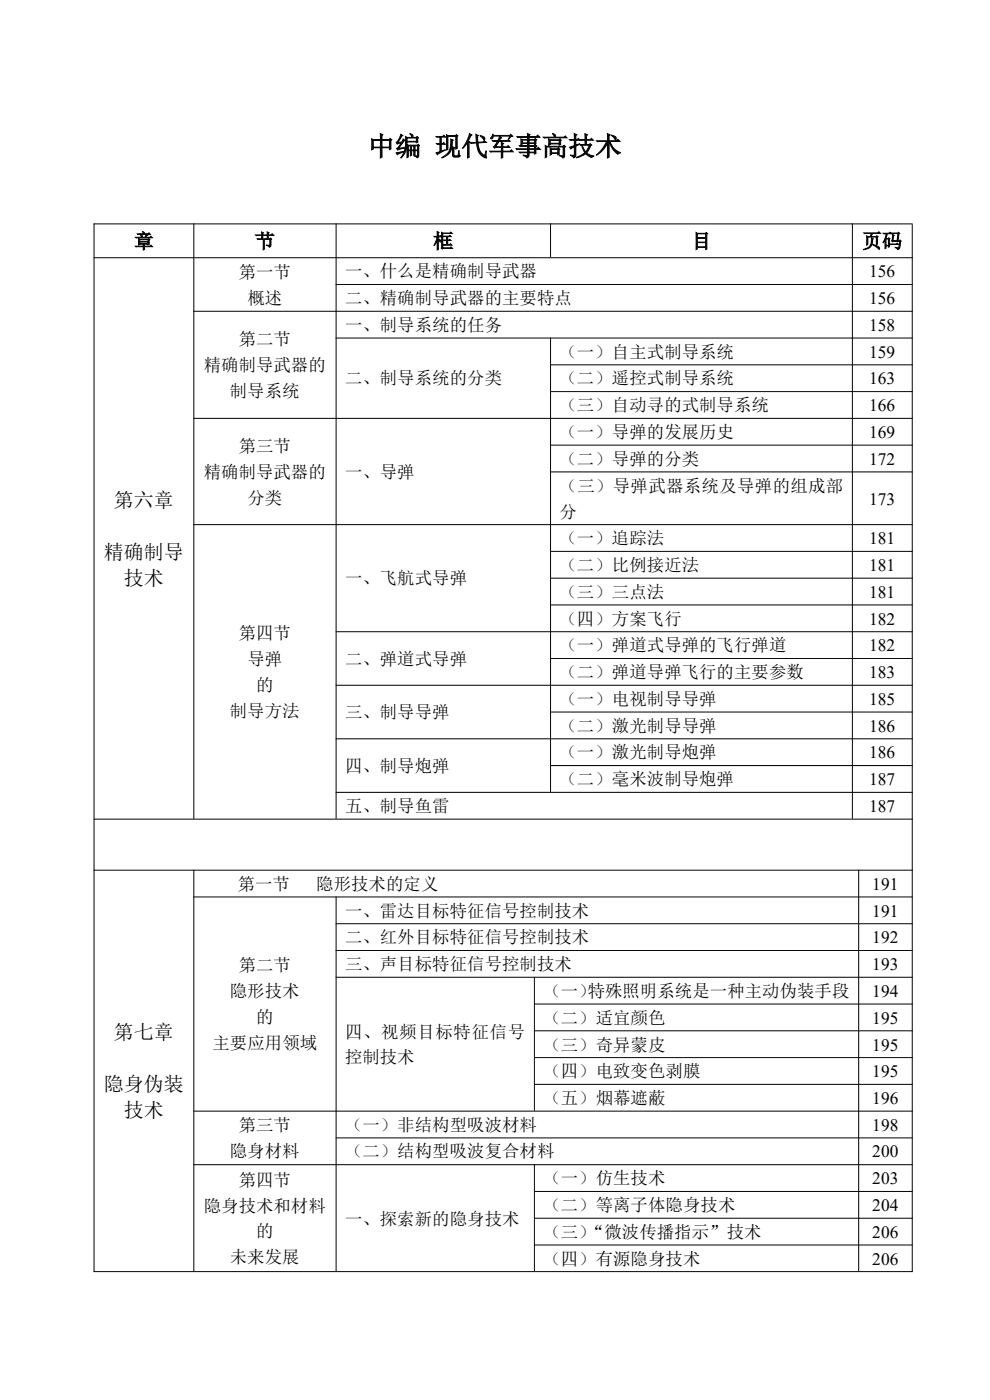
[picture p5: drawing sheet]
<svg xmlns="http://www.w3.org/2000/svg" width="210mm" height="297mm" viewBox="0 0 210 297" stroke-linecap="round" stroke-linejoin="round" font-family="sans-serif">
<defs><g id="words">
<text font-size="5.6" x="78.1" y="33">中编 现代军事高技术</text>
<g font-size="4.2">
<text x="28.4" y="52.6">章</text>
<text x="54.1" y="52.6">节</text>
<text x="91.9" y="52.6">框</text>
<text x="146.7" y="52.6">目</text>
<text x="182.9" y="52.6">页码</text>
<text x="24.2" y="107.5">第六章</text>
<text x="22.1" y="118.5">精确制导</text>
<text x="26.3" y="124">技术</text>
<text x="24.2" y="220.5">第七章</text>
<text x="22.1" y="231.5">隐身伪装</text>
<text x="26.3" y="237">技术</text>
</g>
<g font-size="3.7">
<text x="50.6" y="58.9">第一节</text>
<text x="73.2" y="58.9">一、什么是精确制导武器</text>
<text x="184.4" y="58.9">156</text>
<text x="52.5" y="64.4">概述</text>
<text x="73.2" y="64.5">二、精确制导武器的主要特点</text>
<text x="184.4" y="64.5">156</text>
<text x="73.2" y="70.2">一、制导系统的任务</text>
<text x="184.4" y="70.2">158</text>
<text x="50.6" y="73.2">第二节</text>
<text x="118.7" y="75.9">（一）自主式制导系统</text>
<text x="184.4" y="75.9">159</text>
<text x="43.2" y="78.7">精确制导武器的</text>
<text x="73.2" y="81.6">二、制导系统的分类</text>
<text x="118.7" y="81.6">（二）遥控式制导系统</text>
<text x="184.4" y="81.6">163</text>
<text x="48.8" y="84.2">制导系统</text>
<text x="118.7" y="87.2">（三）自动寻的式制导系统</text>
<text x="184.4" y="87.2">166</text>
<text x="50.6" y="95.9">第三节</text>
<text x="118.7" y="92.9">（一）导弹的发展历史</text>
<text x="184.4" y="92.9">169</text>
<text x="43.2" y="101.4">精确制导武器的</text>
<text x="73.2" y="101.4">一、导弹</text>
<text x="118.7" y="98.6">（二）导弹的分类</text>
<text x="184.4" y="98.6">172</text>
<text x="52.5" y="106.9">分类</text>
<text x="118.7" y="104.3">（三）导弹武器系统及导弹的组成部</text>
<text x="184.4" y="107">173</text>
<text x="118.7" y="109.8">分</text>
<text x="118.7" y="115.5">（一）追踪法</text>
<text x="184.4" y="115.5">181</text>
<text x="73.2" y="124">一、飞航式导弹</text>
<text x="118.7" y="121.1">（二）比例接近法</text>
<text x="184.4" y="121.1">181</text>
<text x="118.7" y="126.8">（三）三点法</text>
<text x="184.4" y="126.8">181</text>
<text x="50.6" y="135.6">第四节</text>
<text x="118.7" y="132.5">（四）方案飞行</text>
<text x="184.4" y="132.5">182</text>
<text x="52.5" y="141.1">导弹</text>
<text x="73.2" y="141">二、弹道式导弹</text>
<text x="118.7" y="138.2">（一）弹道式导弹的飞行弹道</text>
<text x="118.7" y="143.9">（二）弹道导弹飞行的主要参数</text>
<text x="184.4" y="138.2">182</text>
<text x="184.4" y="143.9">183</text>
<text x="54.4" y="146.6">的</text>
<text x="118.7" y="149.5">（一）电视制导导弹</text>
<text x="184.4" y="149.5">185</text>
<text x="48.8" y="152.1">制导方法</text>
<text x="73.2" y="152.4">三、制导导弹</text>
<text x="118.7" y="155.2">（二）激光制导导弹</text>
<text x="184.4" y="155.2">186</text>
<text x="118.7" y="160.9">（一）激光制导炮弹</text>
<text x="184.4" y="160.9">186</text>
<text x="73.2" y="163.7">四、制导炮弹</text>
<text x="118.7" y="166.6">（二）毫米波制导炮弹</text>
<text x="184.4" y="166.6">187</text>
<text x="73.2" y="172.3">五、制导鱼雷</text>
<text x="184.4" y="172.3">187</text>
<text x="50.4" y="188.8">第一节</text>
<text x="67.1" y="188.8">隐形技术的定义</text>
<text x="185" y="188.8">191</text>
<text x="73.2" y="194.5">一、雷达目标特征信号控制技术</text>
<text x="185" y="194.5">191</text>
<text x="73.2" y="200.1">二、红外目标特征信号控制技术</text>
<text x="185" y="200.1">192</text>
<text x="50.6" y="206.1">第二节</text>
<text x="73.2" y="205.8">三、声目标特征信号控制技术</text>
<text x="185" y="205.8">193</text>
<text x="48.8" y="211.6">隐形技术</text>
<text x="115.3" y="211.5">（一）</text>
<text x="124.7" y="211.5">特殊照明系统是一种主动伪装手段</text>
<text x="185" y="211.5">194</text>
<text x="54.4" y="217.1">的</text>
<text x="73.2" y="220.1">四、视频目标特征信号</text>
<text x="115.3" y="217.2">（二）适宜颜色</text>
<text x="185" y="217.2">195</text>
<text x="45.1" y="222.6">主要应用领域</text>
<text x="73.2" y="225.6">控制技术</text>
<text x="115.3" y="222.9">（三）奇异蒙皮</text>
<text x="185" y="222.9">195</text>
<text x="115.3" y="228.5">（四）电致变色剥膜</text>
<text x="185" y="228.5">195</text>
<text x="50.6" y="240">第三节</text>
<text x="73.2" y="239.9">（一）非结构型吸波材料</text>
<text x="115.3" y="234.2">（五）烟幕遮蔽</text>
<text x="185" y="234.2">196</text>
<text x="185" y="239.9">198</text>
<text x="48.8" y="245.5">隐身材料</text>
<text x="73.2" y="245.6">（二）结构型吸波复合材料</text>
<text x="185" y="245.6">200</text>
<text x="50.6" y="251.5">第四节</text>
<text x="115.3" y="251.3">（一）仿生技术</text>
<text x="185" y="251.3">203</text>
<text x="43.2" y="257">隐身技术和材料</text>
<text x="115.3" y="256.9">（二）等离子体隐身技术</text>
<text x="185" y="256.9">204</text>
<text x="54.4" y="262.5">的</text>
<text x="73.2" y="259.8">一、探索新的隐身技术</text>
<text x="115.3" y="262.6">（三）</text>
<text x="124.5" y="262.6">“微波传播指示”技术</text>
<text x="185" y="262.6">206</text>
<text x="48.8" y="268">未来发展</text>
<text x="115.3" y="268.3">（四）有源隐身技术</text>
<text x="185" y="268.3">206</text>
</g>
</g></defs>
<g fill="none" stroke="#000" stroke-width=".21">
<path d="M19.9 47.5h173.7M19.9 54.7h173.7M19.9 47.4v222.5M41.1 47.4v126.3M71.3 47.4v126.3M116.8 47.4v7.2M180.8 47.4v126.3M193.5 47.6v222.3M41 66h152.6M71.2 60.4h122.4M71.2 71.7h122.4M116.7 77.4h76.9"/>
<path d="M116.8 71.6v96.4M41 88.8h152.6M116.7 83.1h76.9M116.7 94.4h76.9M41 111.3h152.6M116.7 100.1h76.9M116.7 117h76.9M71.2 134h122.4M116.7 122.7h76.9M116.7 128.3h76.9M116.7 139.7h76.9M71.2 145.4h122.4"/>
<path d="M71.2 156.7h122.4M116.7 151.1h76.9M19.9 173.8h173.7M71.2 168.1h122.4M116.7 162.4h76.9M19.9 184.6h173.7M41 190.3h152.6M41.1 184.5v85.2M71.2 196h122.4M71.3 190.2v79.5M182.2 184.5v85.2M71.2 201.6h122.4"/>
<path d="M71.2 207.3h122.4M113.3 213h80.3M113.3 218.7h80.3M113.4 207.2v28.4M41 235.7h152.6M113.3 224.4h80.3M113.3 230h80.3M41 247.1h152.6M71.2 241.4h122.4M113.3 252.8h80.3M113.3 258.4h80.3M113.4 247v22.7"/>
<path d="M19.9 269.8h173.7M113.3 264.1h80.3"/>
</g>
<use href="#words"/>
</svg>
